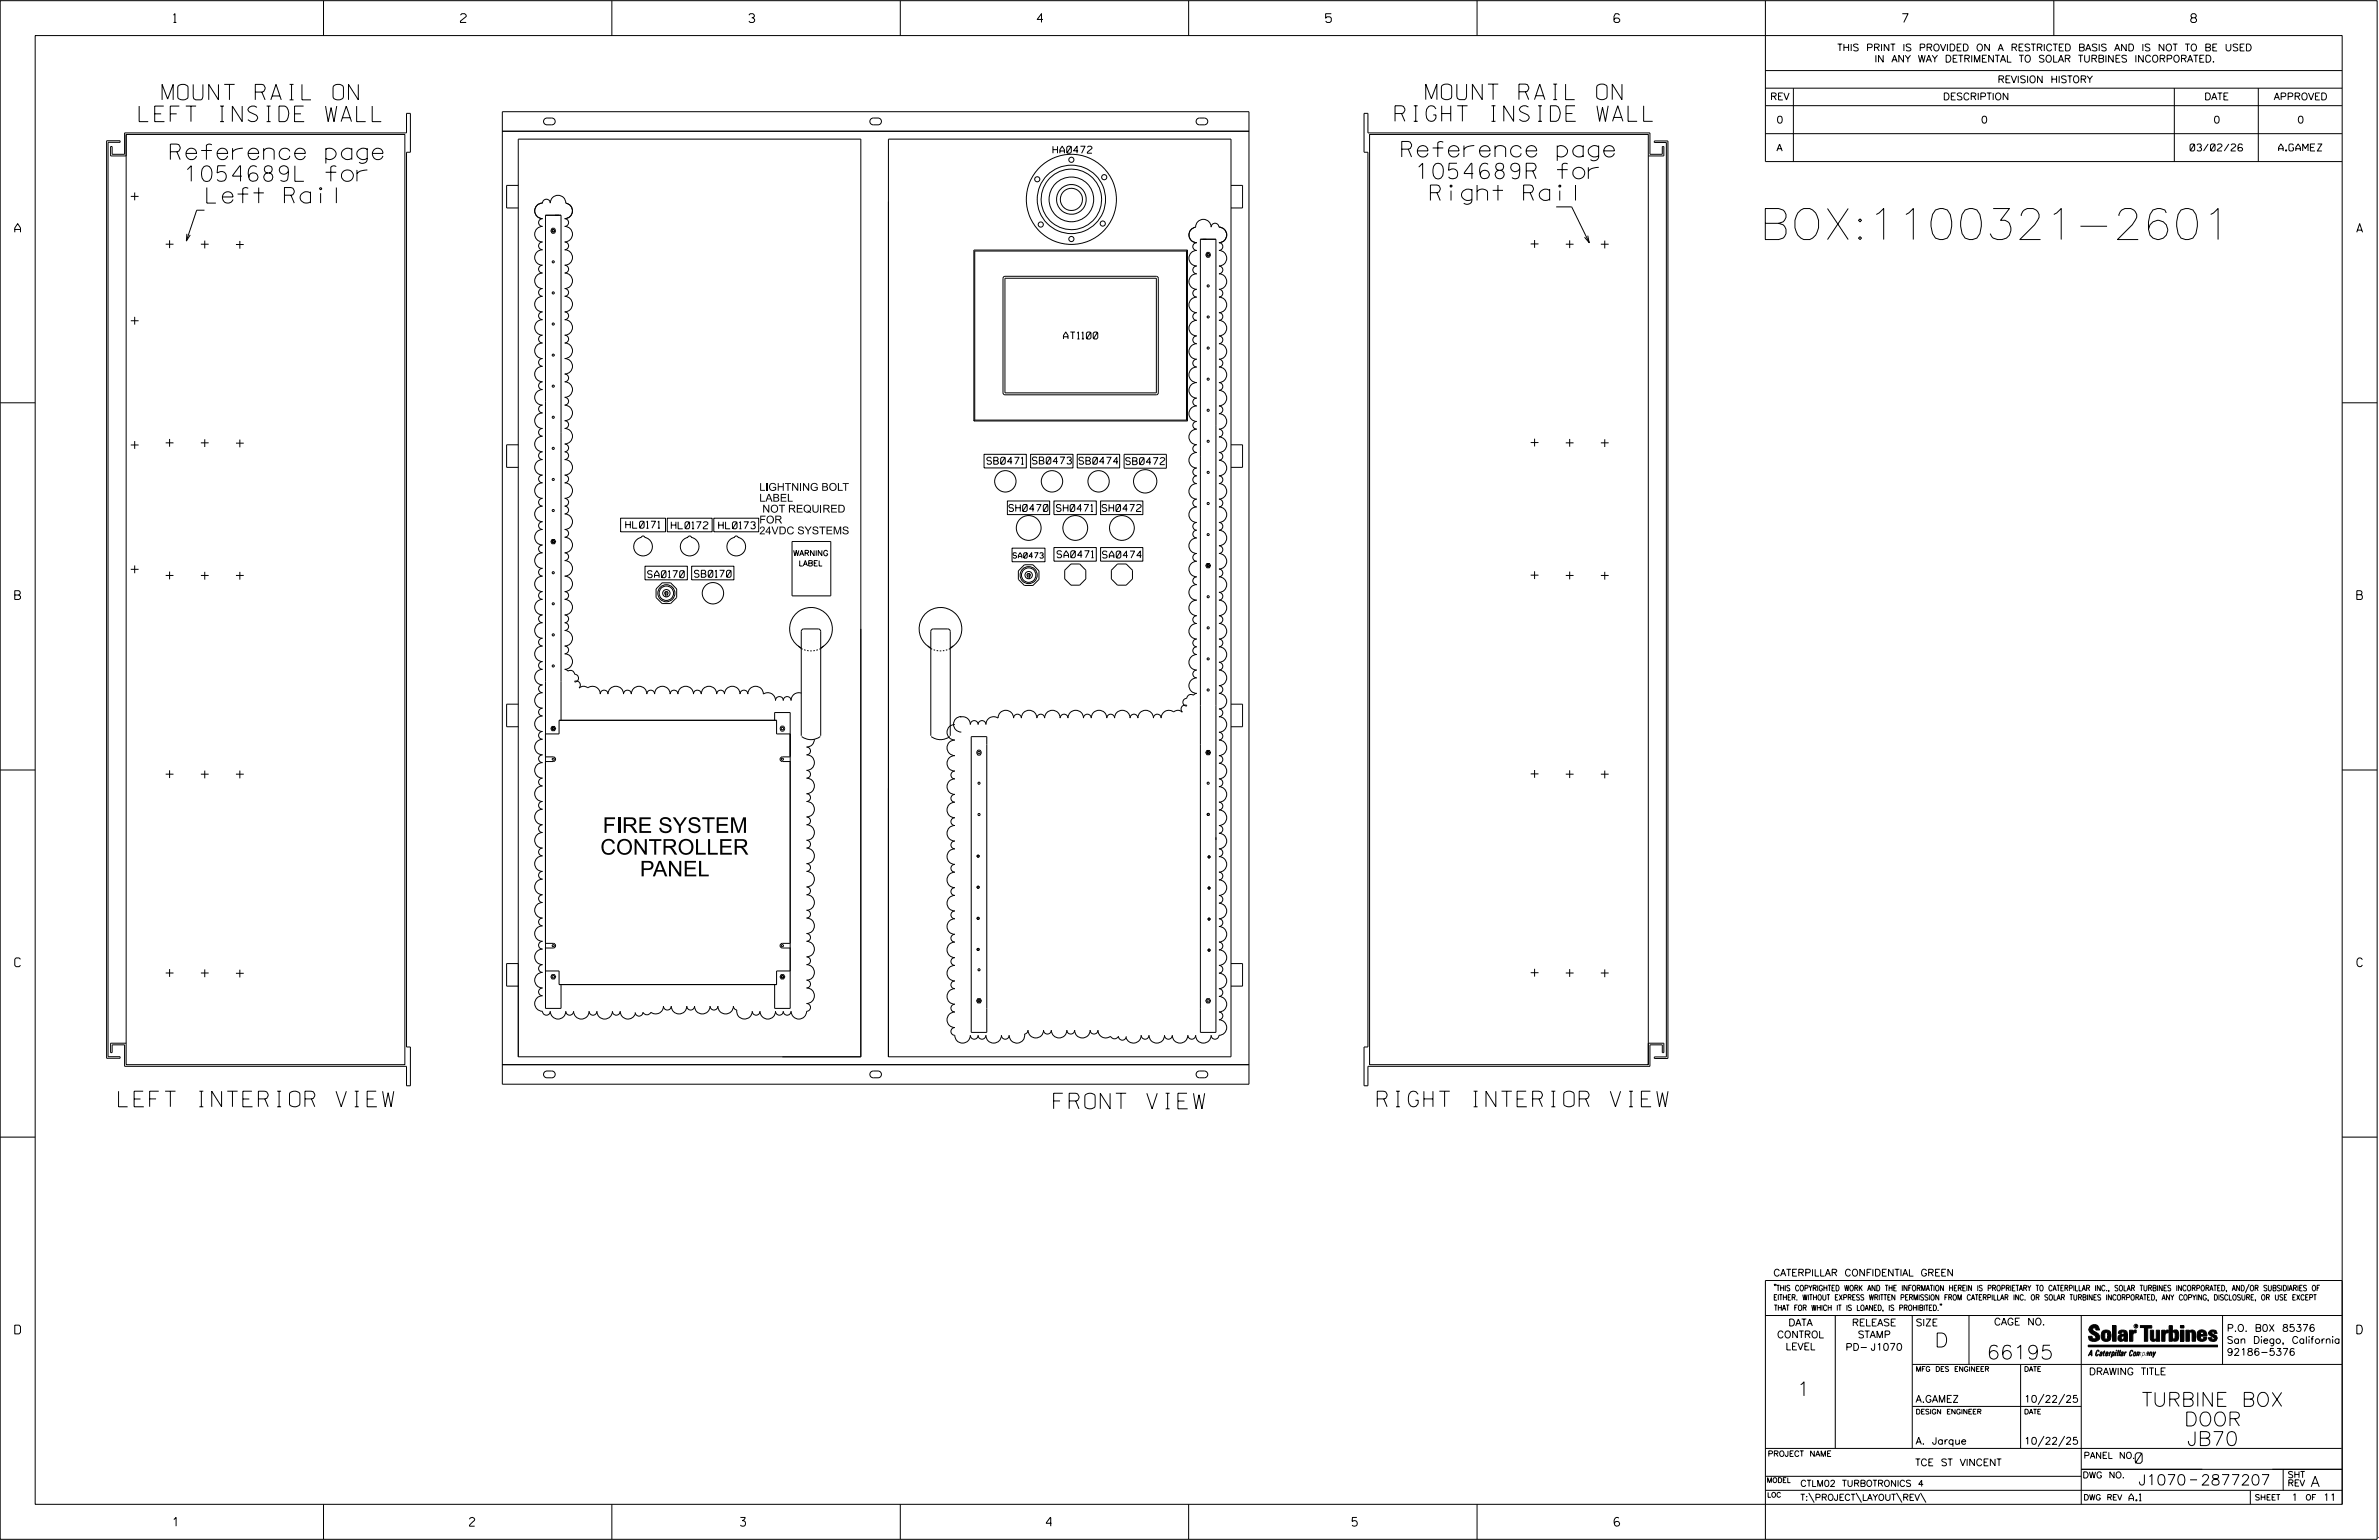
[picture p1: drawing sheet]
<svg xmlns="http://www.w3.org/2000/svg" width="864mm" height="559mm" viewBox="0 0 864 559" stroke-linecap="round" stroke-linejoin="round" font-family="sans-serif">
<defs><g id="words">
<text font-size="11.3" x="638.7" y="86.9">BOX:1100321-2601</text>
<g font-size="5.6">
<text x="58.8" y="36.2">MOUNT RAIL ON</text>
<text x="517.6" y="36.1">MOUNT RAIL ON</text>
<text x="50.5" y="44.1">LEFT INSIDE WALL</text>
<text x="506.4" y="44">RIGHT INSIDE WALL</text>
<text x="61.8" y="57.9">Reference page</text>
<text x="508.9" y="57">Reference page</text>
<text x="67.5" y="65.8">1054689L for</text>
<text x="514.6" y="64.9">1054689R for</text>
<text x="75.1" y="73.7">Left Rail</text>
<text x="519.3" y="72.8">Right Rail</text>
<text x="218.8" y="302.2">FIRE SYSTEM</text>
<text x="217.9" y="310.1">CONTROLLER</text>
<text x="232.3" y="318">PANEL</text>
<text x="43" y="401.6">LEFT INTERIOR VIEW</text>
<text x="500" y="401.6">RIGHT INTERIOR VIEW</text>
<text x="382.5" y="402.3">FRONT VIEW</text>
</g>
<g font-size="5.1">
<text x="702.3" y="488.8">D</text>
<text x="721.2" y="493.2">66195</text>
<text x="652.2" y="506.5">1</text>
<text x="777.5" y="510.3">TURBINE BOX</text>
<text x="792.8" y="517.4">DOOR</text>
<text x="793.9" y="524.5">JB70</text>
</g>
<g font-size="3.8">
<text x="775.1" y="531">0</text>
<text x="776.3" y="538.9">J1070</text>
<text x="798.8" y="538.9">2877207</text>
<text x="838.8" y="539.5">A</text>
</g>
<g font-size="3.2">
<text x="63" y="8.2">1</text>
<text x="167.2" y="8.2">2</text>
<text x="271.8" y="8.2">3</text>
<text x="376.5" y="8.2">4</text>
<text x="481.2" y="8.2">5</text>
<text x="690.6" y="8.2">7</text>
<text x="795.3" y="8.2">8</text>
<text x="5.4" y="84.3">A</text>
<text x="855.5" y="84.3">A</text>
<text x="5.4" y="217.5">B</text>
<text x="855.6" y="217.5">B</text>
<text x="5.4" y="350.8">C</text>
<text x="855.6" y="350.8">C</text>
<text x="5.4" y="484">D</text>
<text x="855.6" y="484">D</text>
<text x="62.8" y="553.8">1</text>
<text x="170.4" y="553.8">2</text>
<text x="268.8" y="553.8">3</text>
<text x="379.8" y="553.8">4</text>
<text x="490.8" y="553.8">5</text>
<text x="585.9" y="553.8">6</text>
</g>
<g font-size="2.8">
<text x="275.6" y="178.1">LIGHTNING BOLT</text>
<text x="275.6" y="182">LABEL</text>
<text x="276.7" y="186">NOT REQUIRED</text>
<text x="275.6" y="189.9">FOR</text>
<text x="275.6" y="193.9">24VDC SYSTEMS</text>
</g>
<g font-size="2.5">
<text x="666.9" y="18.5">THIS PRINT IS PROVIDED ON A RESTRICTED BASIS AND IS NOT TO BE USED</text>
<text x="680.5" y="22.6">IN ANY WAY DETRIMENTAL TO SOLAR TURBINES INCORPORATED.</text>
<text x="725.1" y="30">REVISION HISTORY</text>
<text x="642.6" y="36.3">REV</text>
<text x="705.3" y="36.3">DESCRIPTION</text>
<text x="800.2" y="36.3">DATE</text>
<text x="825.4" y="36.3">APPROVED</text>
<text x="644.9" y="44.7">0</text>
<text x="719.1" y="44.7">0</text>
<text x="803.5" y="44.7">0</text>
<text x="834" y="44.7">0</text>
<text x="382.2" y="55.6">HA0472</text>
<text x="644.9" y="54.8">A</text>
<text x="795" y="54.8">03/02/26</text>
<text x="827.2" y="54.8">A.GAMEZ</text>
<text x="386.1" y="123">AT1100</text>
<text x="358.3" y="168.5">SB0471</text>
<text x="374.8" y="168.4">SB0473</text>
<text x="391.7" y="168.5">SB0474</text>
<text x="408.7" y="168.6">SB0472</text>
<text x="366.2" y="185.6">SH0470</text>
<text x="383.5" y="185.6">SH0471</text>
<text x="400.1" y="185.6">SH0472</text>
<text x="227.2" y="191.7">HL0171</text>
<text x="243.7" y="191.9">HL0172</text>
<text x="260.9" y="191.9">HL0173</text>
<text x="383.7" y="202.4">SA0471</text>
<text x="400.2" y="202.5">SA0474</text>
<text x="235.1" y="209.6">SA0170</text>
<text x="252.1" y="209.5">SB0170</text>
<text x="643.8" y="463">CATERPILLAR CONFIDENTIAL GREEN</text>
<text x="645.1" y="485.5">CONTROL</text>
<text x="649.2" y="481.1">DATA</text>
<text x="672.3" y="481.1">RELEASE</text>
<text x="674.4" y="485.5">STAMP</text>
<text x="695.4" y="481.1">SIZE</text>
<text x="723.8" y="480.8">CAGE NO.</text>
<text x="808.4" y="483.1">P.O. B0X 85376</text>
<text x="648.2" y="489.8">LEVEL</text>
<text x="669.9" y="490">PD- J1070</text>
<text x="808.4" y="487.5">San Diego, California</text>
<text x="808.4" y="491.8">92186-5376</text>
<text x="758.3" y="498.9">DRAWING TITLE</text>
<text x="695.4" y="508.9">A.GAMEZ</text>
<text x="734.8" y="508.9">10/22/25</text>
<text x="695.4" y="524.1">A. Jarque</text>
<text x="734.8" y="524.1">10/22/25</text>
<text x="695.2" y="531.9">TCE ST VINCENT</text>
<text x="772.8" y="544.6">A.1</text>
<text x="831.8" y="544.6">1</text>
<text x="843.3" y="544.6">11</text>
</g>
<g font-size="2.3">
<text x="756.4" y="529.2">PANEL NO.</text>
<text x="653.5" y="539.4">CTLM02 TURBOTRONICS 4</text>
<text x="756" y="536.3">DWG NO.</text>
<text x="830.4" y="539.3">REV</text>
<text x="830.4" y="536.2">SHT</text>
<text x="653.5" y="544.5">T:\PROJECT\LAYOUT\REV\</text>
</g>
<g font-size="2">
<text x="287.9" y="201.7">WARNING</text>
<text x="367.7" y="202.5">SA0473</text>
<text x="289.9" y="205.4">LABEL</text>
<text x="643.8" y="468.4">&quot;THIS COPYRIGHTED WORK AND THE INFORMATION HEREIN IS PROPRIETARY TO CATERPILLAR INC., SOLAR TURBINES INCORPORATED, AND/OR SUBSIDIARIES OF</text>
<text x="643.8" y="471.8">EITHER. WITHOUT EXPRESS WRITTEN PERMISSION FROM CATERPILLAR INC. OR SOLAR TURBINES INCORPORATED, ANY COPYING, DISCLOSURE, OR USE EXCEPT</text>
<text x="644" y="475.6">THAT FOR WHICH IT IS LOANED, IS PROHIBITED.&quot;</text>
<text x="641.7" y="528.5">PROJECT NAME</text>
<text x="756.3" y="544.3">DWG REV</text>
<text x="818.5" y="544.3">SHEET</text>
<text x="836.9" y="544.3">OF</text>
</g>
<g font-size="1.8">
<text x="695.4" y="497.6">MFG DES ENGINEER</text>
<text x="734.8" y="497.6">DATE</text>
<text x="695.4" y="513.1">DESIGN ENGINEER</text>
<text x="734.8" y="513.1">DATE</text>
<text x="641.3" y="538">MODEL</text>
<text x="641.5" y="543.3">LOC</text>
</g>
<text font-size=".9" x="775.1" y="481.7">R</text>
</g></defs>
<g fill="none" stroke="#000" stroke-width=".36">
<path d="M.1 .2h862.8v558.4h-862.8zM12.8 12.9h837.4v533h-837.4zM117.4 .2v12.7M222.1 .2v12.7M326.8 .2v12.7M431.5 .2v12.7M536.2 .2v12.7M587.9 5.5l-.5-.5h-1l-.5 1v1.7l.5 .4h1l.6-.4v-.6l-.6-.5h-1l-.5 .5M640.9 .2v58.4h209.3M745.6 .2v12.7M640.9 25.6h209.3M640.9 32h209.3"/>
<path d="M640.9 38.3h209.3M651 32v26.6M789.3 32v26.6M819.8 32v26.6M38.7 51.1h4.9v.5h-4.4v331.8h4.4v.6h-4.9zM45.8 48.8h101.2v337.5h-101.2zM45.8 48.8v7.8h-5.7v-3.4h.6v2.8h4.5v-7.8h102.4v-7.1h1.4v14.1h-1.4v324.7h1.4v14.1h-1.4v-7.1h-102.4v-7.8h-4.5v2.9h-.6v-3.5h5.7M182.4 47.6h271v338.7h-271zM182.4 40.5h271v7.1h-271zM188.1 50.5h124.4v333h-124.4zM197.6 43.3l.6-.4 2.1-.1a1.23 1.23 0 0 1 1.2 1.3 1.23 1.23 0 0 1-1.2 1.2l-2.5-.2-.5-1zM316.3 43.1l2.4-.3a1.23 1.23 0 0 1 1.3 1.3 1.23 1.23 0 0 1-1.3 1.2h-1.7a1.23 1.23 0 0 1-1.2-.8 1.23 1.23 0 0 1 .5-1.4z"/>
<path d="M322.5 50.5h124.4v333h-124.4zM434.7 43.1l2.5-.3a1.24 1.24 0 0 1 1.2 1.3 1.24 1.24 0 0 1-1.2 1.2h-1.8a1.23 1.23 0 0 1-1.1-.8 1.23 1.23 0 0 1 .4-1.4zM497.2 48.8h101.1v337.5h-101.1zM598.3 56.6h5.7v-3.4h-.6v2.8h-4.5v-7.8h-102.3v-7.1h-1.4v14.1h1.4v324.7h-1.4v14.1h1.4v-7.1h102.3v-7.8h4.5v2.9h.6v-3.5h-5.7v7.8M600.5 51.2h5v332.9h-5v-.6h4.4v-331.8h-4.4zM640.9 48.5h209.3M47.5 71.3h2.8M48.9 69.8v2.9M74.2 76.3h-2.8l-3.7 11.1M188.1 67.3h-4.2v8.2h4.2M205 79.3a1.41 1.41 0 0 1 1.4 1.5 1.41 1.41 0 0 1-1.4 1.4 2.82 2.82 0 0 1 2.8 2.8 2.82 2.82 0 0 1-2.8 2.8 1.41 1.41 0 0 1 1.4 1.4 1.41 1.41 0 0 1-1.4 1.4 2.8 2.8 0 0 1 2.8 2.8 2.8 2.8 0 0 1-2.8 2.8 1.41 1.41 0 0 1 1.4 1.4 1.41 1.41 0 0 1-1.4 1.5 2.82 2.82 0 0 1 2.8 2.8 2.82 2.82 0 0 1-2.8 2.8 1.41 1.41 0 0 1 1.4 1.4 1.41 1.41 0 0 1-1.4 1.4 2.82 2.82 0 0 1 2.8 2.8 2.82 2.82 0 0 1-2.8 2.9 1.41 1.41 0 0 1 1.4 1.4 1.41 1.41 0 0 1-1.4 1.4 2.82 2.82 0 0 1 2.8 2.8 2.82 2.82 0 0 1-2.8 2.8 1.41 1.41 0 0 1 1.4 1.4 1.41 1.41 0 0 1-1.4 1.5 2.82 2.82 0 0 1 2.8 2.8 2.82 2.82 0 0 1-2.8 2.8 2.8 2.8 0 0 1 2.8 2.8 2.8 2.8 0 0 1-2.8 2.8 1.41 1.41 0 0 1 1.4 1.4 1.41 1.41 0 0 1-1.4 1.4 2.82 2.82 0 0 1 2.8 2.9 2.82 2.82 0 0 1-2.8 2.8 1.41 1.41 0 0 1 1.4 1.4 1.41 1.41 0 0 1-1.4 1.4 2.82 2.82 0 0 1 2.8 2.8 2.82 2.82 0 0 1-2.8 2.8 1.41 1.41 0 0 1 1.4 1.5 1.41 1.41 0 0 1-1.4 1.4 2.82 2.82 0 0 1 2.8 2.8 2.82 2.82 0 0 1-2.8 2.8 1.41 1.41 0 0 1 1.4 1.4 1.41 1.41 0 0 1-1.4 1.4 1.41 1.41 0 0 1 1.4 1.4 1.41 1.41 0 0 1-1.4 1.5 2.82 2.82 0 0 1 2.8 2.8 2.82 2.82 0 0 1-2.8 2.8 1.39 1.39 0 0 1 1.4 1.4 1.39 1.39 0 0 1-1.4 1.4 2.82 2.82 0 0 1 2.8 2.8 2.82 2.82 0 0 1-2.8 2.8 1.41 1.41 0 0 1 1.4 1.4 1.41 1.41 0 0 1-1.4 1.5 1.41 1.41 0 0 1 1.4 1.4 1.41 1.41 0 0 1-1.4 1.4 2.82 2.82 0 0 1 2.8 2.8 2.82 2.82 0 0 1-2.8 2.8 1.41 1.41 0 0 1 1.4 1.4 1.41 1.41 0 0 1-1.4 1.4 2.82 2.82 0 0 1 2.8 2.9 2.82 2.82 0 0 1-2.8 2.8 1.41 1.41 0 0 1 1.4 1.4 1.41 1.41 0 0 1-1.4 1.4 2.82 2.82 0 0 1 2.8 2.8 2.82 2.82 0 0 1-2.8 2.9 2.8 2.8 0 0 1 2.8 2.8 2.8 2.8 0 0 1-2.8 2.8 1.41 1.41 0 0 1 1.4 1.4 1.41 1.41 0 0 1-1.4 1.4 2.82 2.82 0 0 1 2.8 2.8 2.82 2.82 0 0 1-2.8 2.8 1.41 1.41 0 0 1 1.4 1.4 1.41 1.41 0 0 1-1.4 1.5 1.41 1.41 0 0 1 1.4 1.4 1.41 1.41 0 0 1-1.4 1.4 2.82 2.82 0 0 1 2.8 2.8 2.82 2.82 0 0 1-2.8 2.8 1.41 1.41 0 0 1 1.4 1.4 1.41 1.41 0 0 1-1.4 1.4 2.82 2.82 0 0 1 2.8 2.9 2.82 2.82 0 0 1-2.8 2.8l.7 .2a.72 .72 0 0 0 1.2 .2l.8 .1 .6 .5a.92 .92 0 0 0 1.1 1 1.41 1.41 0 0 1 .5 1.6 1.41 1.41 0 0 1-1.3 1M205 79.3a2.82 2.82 0 0 0 2.8-2.6 2.82 2.82 0 0 0-2.4-3 2.82 2.82 0 0 0-2.8-2.8 2.82 2.82 0 0 0-2.9 2.8 1.41 1.41 0 0 0-1.4-1.4 1.41 1.41 0 0 0-1.4 1.4 2.82 2.82 0 0 0-2.8 2.8 2.82 2.82 0 0 0 2.8 2.8 1.41 1.41 0 0 0-1.4 1.5 1.41 1.41 0 0 0 1.4 1.4 2.82 2.82 0 0 0-2.8 2.8 2.82 2.82 0 0 0 2.8 2.8 1.41 1.41 0 0 0-1.4 1.4 1.41 1.41 0 0 0 1.4 1.4 2.8 2.8 0 0 0-2.8 2.8 2.8 2.8 0 0 0 2.8 2.8 1.41 1.41 0 0 0-1.4 1.4 1.41 1.41 0 0 0 1.4 1.5 2.82 2.82 0 0 0-2.8 2.8 2.82 2.82 0 0 0 2.8 2.8 1.41 1.41 0 0 0-1.4 1.4 1.41 1.41 0 0 0 1.4 1.4 2.82 2.82 0 0 0-2.8 2.8 2.82 2.82 0 0 0 2.8 2.9 1.41 1.41 0 0 0-1.4 1.4 1.41 1.41 0 0 0 1.4 1.4 2.82 2.82 0 0 0-2.8 2.8 2.82 2.82 0 0 0 2.8 2.8 1.41 1.41 0 0 0-1.4 1.4 1.41 1.41 0 0 0 1.4 1.5 2.82 2.82 0 0 0-2.8 2.8 2.82 2.82 0 0 0 2.8 2.8 1.41 1.41 0 0 0-1.4 1.4 1.41 1.41 0 0 0 1.4 1.4 2.8 2.8 0 0 0-2.8 2.8 2.8 2.8 0 0 0 2.8 2.8 1.41 1.41 0 0 0-1.4 1.4 1.41 1.41 0 0 0 1.4 1.5 2.82 2.82 0 0 0-2.8 2.8 2.82 2.82 0 0 0 2.8 2.8 1.41 1.41 0 0 0-1.4 1.4 1.41 1.41 0 0 0 1.4 1.4 2.82 2.82 0 0 0-2.8 2.8 2.82 2.82 0 0 0 2.8 2.9 1.41 1.41 0 0 0-1.4 1.4 1.41 1.41 0 0 0 1.4 1.4 2.82 2.82 0 0 0-2.8 2.8 2.82 2.82 0 0 0 2.8 2.8 1.41 1.41 0 0 0-1.4 1.4 1.41 1.41 0 0 0 1.4 1.5 2.82 2.82 0 0 0-2.8 2.8 2.82 2.82 0 0 0 2.8 2.8 1.39 1.39 0 0 0-1.4 1.4 1.39 1.39 0 0 0 1.4 1.4 2.82 2.82 0 0 0-2.8 2.8 2.82 2.82 0 0 0 2.8 2.8 1.41 1.41 0 0 0-1.4 1.4 1.41 1.41 0 0 0 1.4 1.5 2.82 2.82 0 0 0-2.8 2.8 2.82 2.82 0 0 0 2.8 2.8 1.41 1.41 0 0 0-1.4 1.4 1.41 1.41 0 0 0 1.4 1.4 2.82 2.82 0 0 0-2.8 2.8 2.82 2.82 0 0 0 2.8 2.9 1.41 1.41 0 0 0-1.4 1.4 1.41 1.41 0 0 0 1.4 1.4 2.82 2.82 0 0 0-2.8 2.8 2.82 2.82 0 0 0 2.8 2.8 1.41 1.41 0 0 0-1.4 1.4 1.41 1.41 0 0 0 1.4 1.5 2.8 2.8 0 0 0-2.8 2.8 2.8 2.8 0 0 0 2.8 2.8 1.41 1.41 0 0 0-1.4 1.4 1.41 1.41 0 0 0 1.4 1.4 2.82 2.82 0 0 0-2.8 2.8 2.82 2.82 0 0 0 2.8 2.8 1.41 1.41 0 0 0-1.4 1.4 1.41 1.41 0 0 0 1.4 1.5 2.82 2.82 0 0 0-2.8 2.8 2.82 2.82 0 0 0 2.8 2.8 1.41 1.41 0 0 0-1.4 1.4 1.41 1.41 0 0 0 1.4 1.4 2.82 2.82 0 0 0-2.8 2.8 2.82 2.82 0 0 0 2.8 2.9 1.41 1.41 0 0 0-1.4 1.4 1.41 1.41 0 0 0 1.4 1.4 2.82 2.82 0 0 0-2.8 2.8 2.82 2.82 0 0 0 2.8 2.8 1.41 1.41 0 0 0-1.4 1.4 1.41 1.41 0 0 0 1.4 1.5 2.8 2.8 0 0 0-2.8 2.8 2.8 2.8 0 0 0 2.8 2.8 1.41 1.41 0 0 0-1.4 1.4 1.41 1.41 0 0 0 1.4 1.4 2.82 2.82 0 0 0-2.8 2.8 2.82 2.82 0 0 0 2.8 2.8 1.41 1.41 0 0 0-1.4 1.4 1.41 1.41 0 0 0 1.4 1.5 2.82 2.82 0 0 0-2.8 2.8 2.82 2.82 0 0 0 2.8 2.8 1.41 1.41 0 0 0-1.4 1.4 1.41 1.41 0 0 0 1.4 1.4 2.82 2.82 0 0 0-2.8 2.8 2.82 2.82 0 0 0 2.8 2.9 1.41 1.41 0 0 0-1.4 1.4 1.41 1.41 0 0 0 1.4 1.4 2.82 2.82 0 0 0-2.8 2.8 2.82 2.82 0 0 0 2.8 2.8 1.41 1.41 0 0 0-1.4 1.4 1.41 1.41 0 0 0 1.4 1.5 2.8 2.8 0 0 0-2.8 2.8 2.8 2.8 0 0 0 2.8 2.8 1.41 1.41 0 0 0-1.4 1.4 1.41 1.41 0 0 0 1.4 1.4 2.82 2.82 0 0 0-2.8 2.8 2.82 2.82 0 0 0 2.8 2.8 1.41 1.41 0 0 0-1.4 1.4 1.41 1.41 0 0 0 1.4 1.5 2.82 2.82 0 0 0-2.8 2.8 2.82 2.82 0 0 0 2.8 2.8 1.41 1.41 0 0 0-1.4 1.4 1.41 1.41 0 0 0 1.4 1.4 2.82 2.82 0 0 0-2.8 2.8 2.82 2.82 0 0 0 2.8 2.9 1.41 1.41 0 0 0-1.4 1.4 1.41 1.41 0 0 0 1.4 1.4 2.82 2.82 0 0 0-2.8 2.8 2.82 2.82 0 0 0 2.8 2.8 1.41 1.41 0 0 0-1.4 1.4 1.41 1.41 0 0 0 1.4 1.5 2.8 2.8 0 0 0-2.8 2.8 2.8 2.8 0 0 0 2.8 2.8 1.41 1.41 0 0 0-1.4 1.4 1.41 1.41 0 0 0 1.4 1.4 2.82 2.82 0 0 0-2.8 2.8 2.82 2.82 0 0 0 2.8 2.8 1.41 1.41 0 0 0-1.4 1.4 1.41 1.41 0 0 0 1.4 1.4 2.82 2.82 0 0 0-2.8 2.9 2.82 2.82 0 0 0 2.8 2.8 1.41 1.41 0 0 0-1.4 1.4 1.41 1.41 0 0 0 1.4 1.4 2.82 2.82 0 0 0-2.8 2.8 2.82 2.82 0 0 0 2.8 2.9 1.41 1.41 0 0 0 1.4 1.4 1.41 1.41 0 0 0 1.4-1.4 2.82 2.82 0 0 0 2.9 2.8 2.82 2.82 0 0 0 2.8-2.8 1.41 1.41 0 0 0 1.4 1.4 1.41 1.41 0 0 0 1.4-1.4 2.82 2.82 0 0 0 2.8 2.8 2.82 2.82 0 0 0 2.9-2.8 1.41 1.41 0 0 0 1.4 1.4 1.41 1.41 0 0 0 1.4-1.4 2.82 2.82 0 0 0 2.8 2.8 2.82 2.82 0 0 0 2.8-2.8 1.41 1.41 0 0 0 1.4 1.4 1.41 1.41 0 0 0 1.4-1.4 2.81 2.81 0 0 0 2.4 2.7 2.81 2.81 0 0 0 3.1-1.9"/>
<path d="M205.4 73.7a2.82 2.82 0 0 1 2.4 3 2.82 2.82 0 0 1-2.8 2.6M446.9 67.3h4.2v8.2h-4.2M570.5 75.1l6.4 13M60.1 88.6h2.9M61.6 87.2v2.8M67.8 84.8l-.1 2.6 1.4-2.2M72.9 88.6h2.8M74.3 87.3v2.8M85.7 88.7h2.8M87.1 87.4v2.8M200.4 82.8h.9l.4 .9-.4 .9h-.9l-.4-.9zM430.7 91.1v61.3"/>
<path d="M430.7 91.1h-76.9v61.3M431.1 90.7l-.4 .4M431.1 90.7v62.1M431.1 90.7h-77.6v62.1M435.8 86.8h5.6v287.8h-5.6zM438.1 91.6h.9l.5 .9-.5 .8h-.9l-.4-.8zM555.7 88.5h2.8M557.1 87.1v2.8M568.4 88.6h2.8M569.8 87.2v2.8M576.4 85.5l.5 2.6-1.7-2M581.1 88.6h2.9"/>
<path d="M582.5 87.3v2.8M47.5 116.4h2.8M48.9 115v2.8M364.3 100.5l.5-.2h55l.5 .2 .2 .5v41.6l-.2 .5-.5 .2h-55l-.5-.2-.2-.5v-41.6zM364.8 101h55v41.6h-55zM.1 146.2h12.7M61.6 159.3v2.8M74.3 159.4v2.8M87.1 159.5v2.8M353.5 152.8h77.6M353.8 152.4l-.3 .4M353.8 152.4h76.9"/>
<path d="M430.7 152.4l.4 .4M557.1 159.2v2.8M569.8 159.3v2.8M582.5 159.4v2.8M850.2 146.2h12.7M47.5 161.5h2.8M48.9 160.1v2.8M60.1 160.7h2.9M72.9 160.7h2.8M85.7 160.8h2.8M188.1 161.4h-4.2v8.2h4.2M357.2 164.9h15.4v4.9h-15.4z"/>
<path d="M374.1 164.9h15.4v4.9h-15.4zM391.1 164.9h15.3v4.9h-15.3zM408.1 164.9h15.3v5h-15.3zM446.9 161.4h4.2v8.2h-4.2M555.7 160.6h2.8M568.4 160.7h2.8M581.1 160.7h2.9M200.4 195.8h.9l.4 .7-.4 .8h-.9l-.4-.8zM225.3 188h16.3v5h-16.3zM230.9 196.1l2.2-1.5h.6l.4 .4a3.4 3.4 0 0 1 2.5 4.6 3.4 3.4 0 0 1-4.9 1.6 3.4 3.4 0 0 1-.8-5.1zM242.2 188h16.3v5h-16.3zM247.8 196.1l2.1-1.5a3.8 3.8 0 0 1 3.5 5.1 3.4 3.4 0 0 1-4.9 1.5 3.4 3.4 0 0 1-.7-5.1z"/>
<path d="M259.1 188h16.3v5h-16.3zM264.7 196.1l2.3-1.5 .9 .2a3.7 3.7 0 0 1 2.2 5.4 3.4 3.4 0 0 1-4.9 .8 3.4 3.4 0 0 1-.5-4.9zM287.5 196.5h14.1v19.7h-14.1zM365.7 181.8h15.3v4.9h-15.3zM367.4 198.9h11.9v4.9h-11.9zM382.6 198.7h15.4v4.9h-15.4zM382.6 181.8h15.4v4.9h-15.4zM399.5 198.7h15.4v4.9h-15.4zM399.5 181.8h15.4v4.9h-15.4zM47.5 206.6h2.8M48.9 205.2v2.8M60.1 208.8h2.9"/>
<path d="M61.6 207.4v2.8M72.9 208.8h2.8M74.3 207.5v2.8M85.7 208.8h2.8M87.1 207.5v2.8M234.1 205.5h15.4v4.9h-15.4zM241.7 214.7v1.9M241.7 215.8a.62 .62 0 0 1-.3-.9 .62 .62 0 0 1 1 0 .62 .62 0 0 1-.3 .9M242.1 214.7v1.9M251.1 205.5h15.3v4.9h-15.3zM373.2 209.3a.62 .62 0 0 1-.3-1 .62 .62 0 0 1 1 0 .62 .62 0 0 1-.2 1M373.2 208.1v1.9"/>
<path d="M373.7 208.1v1.9M438.1 204.5h.9l.5 .7-.5 .8h-.9l-.4-.8zM555.7 208.7h2.8M557.1 207.3v2.8M568.4 208.8h2.8M569.8 207.4v2.8M581.1 208.8h2.9M582.5 207.5v2.8M289.8 234.4l1.6 1.2M290.9 235.1a7.8 7.8 0 0 1-2.5-11.8 7.8 7.8 0 0 1 12 0 7.8 7.8 0 0 1-2.5 11.8M291.9 235.8l.6 .1M293 236l.5 .1"/>
<path d="M294.1 236.2h.6M295.8 236l-.6 .1M296.9 235.8l-.6 .1M299 234.4l-1.6 1.2M336.8 234.4l1.6 1.2M337.9 235.1a7.8 7.8 0 0 1-2.5-11.8 7.8 7.8 0 0 1 12 0 7.8 7.8 0 0 1-2.5 11.8M338.9 235.8l.5 .1M340 236l.6 .1M341.1 236.2h.6M342.8 236l-.5 .1M343.9 235.8l-.5 .1M346 234.4l-1.6 1.2"/>
<path d="M188.1 255.5h-4.2v8.2h4.2M208.5 247.3a1.49 1.49 0 0 1 1.9 .4 1.49 1.49 0 0 1-.2 2 2.35 2.35 0 0 1 3.2-.1 2.84 2.84 0 0 1 2.9-.3 2.84 2.84 0 0 1 1.6 2.5 1.39 1.39 0 0 1 1.4-1.4 1.39 1.39 0 0 1 1.4 1.4 2.82 2.82 0 0 1 2.8-2.8 2.82 2.82 0 0 1 2.8 2.8 1.41 1.41 0 0 1 1.5-1.4 1.41 1.41 0 0 1 1.4 1.4 2.82 2.82 0 0 1 2.8-2.8 2.82 2.82 0 0 1 2.8 2.8 1.41 1.41 0 0 1 1.4-1.4 1.41 1.41 0 0 1 1.4 1.4 2.82 2.82 0 0 1 2.9-2.8 2.82 2.82 0 0 1 2.8 2.8 1.41 1.41 0 0 1 1.4-1.4 1.41 1.41 0 0 1 1.4 1.4 2.82 2.82 0 0 1 2.8-2.8 2.82 2.82 0 0 1 2.8 2.8 1.41 1.41 0 0 1 1.5-1.4 1.41 1.41 0 0 1 1.4 1.4 2.8 2.8 0 0 1 2.8-2.8 2.8 2.8 0 0 1 2.8 2.8 1.41 1.41 0 0 1 1.4-1.4 1.41 1.41 0 0 1 1.4 1.4 2.82 2.82 0 0 1 2.8-2.8 2.82 2.82 0 0 1 2.8 2.8 1.41 1.41 0 0 1 1.5-1.4 1.41 1.41 0 0 1 1.4 1.4 2.82 2.82 0 0 1 2.8-2.8 2.82 2.82 0 0 1 2.8 2.8 2.8 2.8 0 0 1 4.4 2.4 1.41 1.41 0 0 1 1.4-1.4 1.41 1.41 0 0 1 1.4 1.4 1.41 1.41 0 0 1 1.4-1.4 1.41 1.41 0 0 1 1.5 1.4 2.81 2.81 0 0 1 3.7-2.7M349 260a2.82 2.82 0 0 0-2.9 2.8 2.82 2.82 0 0 0 2.9 2.8M430.8 256.2a1.41 1.41 0 0 1-1.4-1.4 1.41 1.41 0 0 1 1.4-1.4 1.54 1.54 0 0 1 2.4-1.1l1.2-.7a2.82 2.82 0 0 1-2.8-2.8 2.82 2.82 0 0 1 2.8-2.8 1.41 1.41 0 0 1-1.4-1.5 1.41 1.41 0 0 1 1.4-1.4 2.82 2.82 0 0 1-2.8-2.8 2.82 2.82 0 0 1 2.8-2.8 1.39 1.39 0 0 1-1.4-1.4 1.39 1.39 0 0 1 1.4-1.4 1.41 1.41 0 0 1-1.4-1.4 1.41 1.41 0 0 1 1.4-1.4 2.82 2.82 0 0 1-2.8-2.8 2.82 2.82 0 0 1 2.8-2.9 1.41 1.41 0 0 1-1.4-1.4 1.41 1.41 0 0 1 1.4-1.4 2.82 2.82 0 0 1-2.8-2.8 2.82 2.82 0 0 1 2.8-2.8 2.82 2.82 0 0 1-2.8-2.9 2.82 2.82 0 0 1 2.8-2.8 1.41 1.41 0 0 1-1.4-1.4 1.41 1.41 0 0 1 1.4-1.4 2.82 2.82 0 0 1-2.8-2.8 2.82 2.82 0 0 1 2.8-2.8 1.41 1.41 0 0 1-1.4-1.5 1.41 1.41 0 0 1 1.4-1.4 2.82 2.82 0 0 1-2.8-2.8 2.82 2.82 0 0 1 2.8-2.8 1.39 1.39 0 0 1-1.4-1.4 1.39 1.39 0 0 1 1.4-1.4 1.41 1.41 0 0 1-1.4-1.4 1.41 1.41 0 0 1 1.4-1.4 2.82 2.82 0 0 1-2.8-2.8 2.82 2.82 0 0 1 2.8-2.9 1.41 1.41 0 0 1-1.4-1.4 1.41 1.41 0 0 1 1.4-1.4 2.82 2.82 0 0 1-2.8-2.8 2.82 2.82 0 0 1 2.8-2.8 1.41 1.41 0 0 1-1.4-1.4 1.41 1.41 0 0 1 1.4-1.5 1.41 1.41 0 0 1-1.4-1.4 1.41 1.41 0 0 1 1.4-1.4 2.82 2.82 0 0 1-2.8-2.8 2.82 2.82 0 0 1 2.8-2.8 1.41 1.41 0 0 1-1.4-1.4 1.41 1.41 0 0 1 1.4-1.4 2.82 2.82 0 0 1-2.8-2.9 2.82 2.82 0 0 1 2.8-2.8 1.39 1.39 0 0 1-1.4-1.4 1.39 1.39 0 0 1 1.4-1.4 2.82 2.82 0 0 1-2.8-2.8 2.82 2.82 0 0 1 2.8-2.8 1.41 1.41 0 0 1-1.4-1.4 1.41 1.41 0 0 1 1.4-1.4 2.82 2.82 0 0 1-2.8-2.9 2.82 2.82 0 0 1 2.8-2.8 2.82 2.82 0 0 1-2.8-2.8 2.82 2.82 0 0 1 2.8-2.8 1.41 1.41 0 0 1-1.4-1.4 1.41 1.41 0 0 1 1.4-1.4 2.82 2.82 0 0 1-2.8-2.9 2.82 2.82 0 0 1 2.8-2.8 1.41 1.41 0 0 1-1.4-1.4 1.41 1.41 0 0 1 1.4-1.4 2.82 2.82 0 0 1-2.8-2.8 2.82 2.82 0 0 1 2.8-2.9 1.39 1.39 0 0 1-1.4-1.4 1.39 1.39 0 0 1 1.4-1.3 2.82 2.82 0 0 1-2.8-2.9 2.82 2.82 0 0 1 2.8-2.8 1.41 1.41 0 0 1-1.4-1.4 1.41 1.41 0 0 1 1.4-1.4 2.82 2.82 0 0 1-2.8-2.8 2.82 2.82 0 0 1 2.8-2.9 1.41 1.41 0 0 1-1.4-1.4 1.41 1.41 0 0 1 1.4-1.4 2.82 2.82 0 0 1-2.8-2.8 2.82 2.82 0 0 1 2.8-2.8 1.41 1.41 0 0 1-1.4-1.4 1.41 1.41 0 0 1 1.4-1.4 2.82 2.82 0 0 1-2.8-2.7 2.82 2.82 0 0 1 2.4-3 2.84 2.84 0 0 1 2.8-2.8 2.84 2.84 0 0 1 2.9 2.8 1.41 1.41 0 0 1 1.4-1.4 1.41 1.41 0 0 1 1.4 1.4 2.82 2.82 0 0 1 2.8 2.8 2.82 2.82 0 0 1-2.8 2.9 1.41 1.41 0 0 1 1.4 1.4 1.41 1.41 0 0 1-1.4 1.4 2.82 2.82 0 0 1 2.8 2.8 2.82 2.82 0 0 1-2.8 2.8 1.41 1.41 0 0 1 1.4 1.4 1.41 1.41 0 0 1-1.4 1.4 2.82 2.82 0 0 1 2.8 2.9 2.82 2.82 0 0 1-2.8 2.8 1.41 1.41 0 0 1 1.4 1.4 1.41 1.41 0 0 1-1.4 1.4 2.82 2.82 0 0 1 2.8 2.8 2.82 2.82 0 0 1-2.8 2.9 1.39 1.39 0 0 1 1.4 1.3 1.39 1.39 0 0 1-1.4 1.4 2.82 2.82 0 0 1 2.8 2.9 2.82 2.82 0 0 1-2.8 2.8 1.41 1.41 0 0 1 1.4 1.4 1.41 1.41 0 0 1-1.4 1.4 2.82 2.82 0 0 1 2.8 2.8 2.82 2.82 0 0 1-2.8 2.9 1.41 1.41 0 0 1 1.4 1.4 1.41 1.41 0 0 1-1.4 1.4 2.82 2.82 0 0 1 2.8 2.8 2.82 2.82 0 0 1-2.8 2.8 1.41 1.41 0 0 1 1.4 1.4 1.41 1.41 0 0 1-1.4 1.4 2.82 2.82 0 0 1 2.8 2.9 2.82 2.82 0 0 1-2.8 2.8 1.41 1.41 0 0 1 1.4 1.4 1.41 1.41 0 0 1-1.4 1.4 2.8 2.8 0 0 1 2.8 2.8 2.8 2.8 0 0 1-2.8 2.8 1.41 1.41 0 0 1 1.4 1.4 1.41 1.41 0 0 1-1.4 1.4 2.82 2.82 0 0 1 2.8 2.9 2.82 2.82 0 0 1-2.8 2.8 1.41 1.41 0 0 1 1.4 1.4 1.41 1.41 0 0 1-1.4 1.4 2.82 2.82 0 0 1 2.8 2.8 2.82 2.82 0 0 1-2.8 2.8 1.41 1.41 0 0 1 1.4 1.5 1.41 1.41 0 0 1-1.4 1.4 2.82 2.82 0 0 1 2.8 2.8 2.82 2.82 0 0 1-2.8 2.8 1.41 1.41 0 0 1 1.4 1.4 1.41 1.41 0 0 1-1.4 1.4 2.82 2.82 0 0 1 2.8 2.9 2.82 2.82 0 0 1-2.8 2.8 1.41 1.41 0 0 1 1.4 1.4 1.41 1.41 0 0 1-1.4 1.4 2.8 2.8 0 0 1 2.8 2.8 2.8 2.8 0 0 1-2.8 2.8 1.41 1.41 0 0 1 1.4 1.4 1.41 1.41 0 0 1-1.4 1.4 2.82 2.82 0 0 1 2.8 2.9 2.82 2.82 0 0 1-2.8 2.8 1.41 1.41 0 0 1 1.4 1.4 1.41 1.41 0 0 1-1.4 1.4 2.82 2.82 0 0 1 2.8 2.8 2.82 2.82 0 0 1-2.8 2.8 1.41 1.41 0 0 1 1.4 1.5 1.41 1.41 0 0 1-1.4 1.4 2.82 2.82 0 0 1 2.8 2.8 2.82 2.82 0 0 1-2.8 2.8 1.41 1.41 0 0 1 1.4 1.4 1.41 1.41 0 0 1-1.4 1.4 2.82 2.82 0 0 1 2.8 2.9 2.82 2.82 0 0 1-2.8 2.8 1.41 1.41 0 0 1 1.4 1.4 1.41 1.41 0 0 1-1.4 1.4 2.8 2.8 0 0 1 2.8 2.8 2.8 2.8 0 0 1-2.8 2.8 1.41 1.41 0 0 1 1.4 1.4 1.41 1.41 0 0 1-1.4 1.4 2.82 2.82 0 0 1 2.8 2.9 2.82 2.82 0 0 1-2.8 2.8 1.41 1.41 0 0 1 1.4 1.4 1.41 1.41 0 0 1-1.4 1.4 2.82 2.82 0 0 1 2.8 2.8 2.82 2.82 0 0 1-2.8 2.8 1.41 1.41 0 0 1 1.4 1.5 1.41 1.41 0 0 1-1.4 1.4 2.82 2.82 0 0 1 2.8 2.8 2.82 2.82 0 0 1-2.8 2.8 1.41 1.41 0 0 1 1.4 1.4 1.41 1.41 0 0 1-1.4 1.4 2.82 2.82 0 0 1 2.8 2.9 2.82 2.82 0 0 1-2.8 2.8 1.39 1.39 0 0 1 1.4 1.4 1.39 1.39 0 0 1-1.4 1.4 2.82 2.82 0 0 1 2.8 2.8 2.82 2.82 0 0 1-2.8 2.8 1.41 1.41 0 0 1 1.4 1.4 1.41 1.41 0 0 1-1.4 1.4 2.82 2.82 0 0 1 2.8 2.9 2.82 2.82 0 0 1-2.8 2.8 1.41 1.41 0 0 1 1.4 1.4 1.41 1.41 0 0 1-1.4 1.4 2.82 2.82 0 0 1 2.8 2.8 2.82 2.82 0 0 1-2.8 2.8 1.41 1.41 0 0 1 1.4 1.5 1.41 1.41 0 0 1-1.4 1.4 2.82 2.82 0 0 1 2.8 2.8 2.82 2.82 0 0 1-2.8 2.8 1.41 1.41 0 0 1 1.4 1.4 1.41 1.41 0 0 1-1.4 1.4 2.82 2.82 0 0 1 2.8 2.9 2.82 2.82 0 0 1-2.8 2.8 1.39 1.39 0 0 1 1.4 1.4 1.39 1.39 0 0 1-1.4 1.4 2.82 2.82 0 0 1 2.8 2.8 2.82 2.82 0 0 1-2.8 2.8 1.41 1.41 0 0 1 1.4 1.4 1.41 1.41 0 0 1-1.4 1.4 2.82 2.82 0 0 1 2.8 2.9 2.82 2.82 0 0 1-2.8 2.8 1.41 1.41 0 0 1 1.4 1.4 1.41 1.41 0 0 1-1.4 1.4 2.82 2.82 0 0 1 2.8 2.8 2.82 2.82 0 0 1-2.8 2.8 1.41 1.41 0 0 1 1.4 1.5 1.41 1.41 0 0 1-1.4 1.4 2.82 2.82 0 0 1 2.8 2.8 2.82 2.82 0 0 1-2.8 2.8 1.41 1.41 0 0 1 1.4 1.4 1.41 1.41 0 0 1-1.4 1.4 2.8 2.8 0 0 1 2.8 2.8 2.8 2.8 0 0 1-2.8 2.8 1.41 1.41 0 0 1 1.4 1.5 1.41 1.41 0 0 1-1.4 1.4 2.82 2.82 0 0 1 2.8 2.8 2.82 2.82 0 0 1-2.8 2.8 1.41 1.41 0 0 1 1.4 1.4 1.41 1.41 0 0 1-1.4 1.4 2.82 2.82 0 0 1 2.8 2.9 2.82 2.82 0 0 1-2.8 2.8 1.41 1.41 0 0 1-1.4 1.4 1.41 1.41 0 0 1-1.4-1.4 2.82 2.82 0 0 1-2.9 2.8 2.82 2.82 0 0 1-2.8-2.8 1.41 1.41 0 0 1-1.4 1.4 1.41 1.41 0 0 1-1.4-1.4 2.82 2.82 0 0 1-2.8 2.8 2.82 2.82 0 0 1-2.8-2.8 1.41 1.41 0 0 1-1.5 1.4 1.41 1.41 0 0 1-1.4-1.4 2.82 2.82 0 0 1-2.8 2.8 2.82 2.82 0 0 1-2.8-2.8 1.41 1.41 0 0 1-1.4 1.4 1.41 1.41 0 0 1-1.4-1.4 2.81 2.81 0 0 1-2.4 2.8 2.81 2.81 0 0 1-3.1-2M430.9 256a1.49 1.49 0 0 0-1.9 .5 1.49 1.49 0 0 0 .2 1.9 2.25 2.25 0 0 0-3.2-.1 2.81 2.81 0 0 0-2.9-.3 2.81 2.81 0 0 0-1.6 2.6 1.39 1.39 0 0 0-1.4-1.4 1.39 1.39 0 0 0-1.4 1.4 2.82 2.82 0 0 0-2.8-2.9 2.82 2.82 0 0 0-2.8 2.9 1.41 1.41 0 0 0-1.4-1.4 1.41 1.41 0 0 0-1.5 1.4 2.82 2.82 0 0 0-2.8-2.9 2.82 2.82 0 0 0-2.8 2.9 1.41 1.41 0 0 0-1.4-1.4 1.41 1.41 0 0 0-1.4 1.4 2.82 2.82 0 0 0-2.8-2.9 2.82 2.82 0 0 0-2.9 2.9 1.41 1.41 0 0 0-1.4-1.4 1.41 1.41 0 0 0-1.4 1.4 2.82 2.82 0 0 0-2.8-2.9 2.82 2.82 0 0 0-2.8 2.9 1.41 1.41 0 0 0-1.4-1.4 1.41 1.41 0 0 0-1.5 1.4 2.82 2.82 0 0 0-2.8-2.9 2.82 2.82 0 0 0-2.8 2.9 1.39 1.39 0 0 0-1.4-1.4 1.39 1.39 0 0 0-1.4 1.4 2.82 2.82 0 0 0-2.8-2.9 2.82 2.82 0 0 0-2.8 2.9 1.41 1.41 0 0 0-1.4-1.4 1.41 1.41 0 0 0-1.5 1.4 2.82 2.82 0 0 0-2.8-2.9 2.82 2.82 0 0 0-2.8 2.9 2.8 2.8 0 0 0-4.4 2.3 1.41 1.41 0 0 0-1.4-1.4 1.41 1.41 0 0 0-1.4 1.4 1.41 1.41 0 0 0-1.4-1.4 1.41 1.41 0 0 0-1.5 1.4 2.81 2.81 0 0 0-3.7-2.7M446.9 255.5h4.2v8.2h-4.2M.1 279.4h12.7M61.6 279.5v2.8M74.3 279.6v2.8M87.1 279.6v2.8M198 274.6h2.8a.85 .85 0 0 1 .9 .9 .85 .85 0 0 1-.9 .8h-2.8M198 266.3h5v-4.9h78.9v4.9h4.9"/>
<path d="M200.4 263.6h.9l.4 .8-.4 .7h-.9l-.4-.7zM203.7 261.4v-183.3h-5.7v287.8h5.7v-8.6M281.2 261.4v-2.8h5.6v107.3h-5.6v-8.6M283.6 263.5h.9l.4 .9-.4 .9h-.9l-.5-.9zM286.8 274.6h-2.8a.85 .85 0 0 0-.8 .9 .85 .85 0 0 0 .8 .8h2.8M290.9 267v-37.9l.2-.6 .6-.3h5.3l.7 .3 .2 .6v37.9M291 267.3a5.6 5.6 0 0 0 6.8 0M295.6 268.3a2.77 2.77 0 0 1-2.8 2.8 1.41 1.41 0 0 1 1.4 1.4 1.41 1.41 0 0 1-1.4 1.4 2.82 2.82 0 0 1 2.8 2.8 2.82 2.82 0 0 1-2.8 2.8 1.41 1.41 0 0 1 1.4 1.5 1.41 1.41 0 0 1-1.4 1.4 2.82 2.82 0 0 1 2.8 2.8 2.82 2.82 0 0 1-2.8 2.8 1.41 1.41 0 0 1 1.4 1.4 1.41 1.41 0 0 1-1.4 1.4 2.8 2.8 0 0 1 2.8 2.8 2.8 2.8 0 0 1-2.8 2.8 1.41 1.41 0 0 1 1.4 1.5 1.41 1.41 0 0 1-1.4 1.4 2.82 2.82 0 0 1 2.8 2.8 2.82 2.82 0 0 1-2.8 2.8 1.41 1.41 0 0 1 1.4 1.4 1.41 1.41 0 0 1-1.4 1.4 2.82 2.82 0 0 1 2.8 2.9 2.82 2.82 0 0 1-2.8 2.8 1.41 1.41 0 0 1 1.4 1.4 1.41 1.41 0 0 1-1.4 1.4 2.82 2.82 0 0 1 2.8 2.8 2.82 2.82 0 0 1-2.8 2.8 1.41 1.41 0 0 1 1.4 1.5 1.41 1.41 0 0 1-1.4 1.4 2.82 2.82 0 0 1 2.8 2.8 2.82 2.82 0 0 1-2.8 2.8 1.41 1.41 0 0 1 1.4 1.4 1.41 1.41 0 0 1-1.4 1.4 2.8 2.8 0 0 1 2.8 2.8 2.8 2.8 0 0 1-2.8 2.8 1.41 1.41 0 0 1 1.4 1.4 1.41 1.41 0 0 1-1.4 1.5 2.82 2.82 0 0 1 2.8 2.8 2.82 2.82 0 0 1-2.8 2.8 1.41 1.41 0 0 1 1.4 1.4 1.41 1.41 0 0 1-1.4 1.4 2.82 2.82 0 0 1 2.8 2.8 2.82 2.82 0 0 1-2.8 2.9 1.41 1.41 0 0 1 1.4 1.4 1.41 1.41 0 0 1-1.4 1.4 2.82 2.82 0 0 1 2.8 2.8 2.82 2.82 0 0 1-2.8 2.8 1.41 1.41 0 0 1 1.4 1.4 1.41 1.41 0 0 1-1.4 1.5 2.82 2.82 0 0 1-2.8 2.8 2.82 2.82 0 0 1-2.8-2.8 1.41 1.41 0 0 1-1.5 1.4 1.41 1.41 0 0 1-1.4-1.4 1.41 1.41 0 0 1-1.4 1.4 1.41 1.41 0 0 1-1.4-1.4 2.82 2.82 0 0 1-2.8 2.8 2.82 2.82 0 0 1-2.8-2.8 1.39 1.39 0 0 1-1.4 1.4 1.39 1.39 0 0 1-1.4-1.4 2.82 2.82 0 0 1-3.1 2.7 2.82 2.82 0 0 1-2.5-3.2l-1-.6-.3-.8v.4a2.82 2.82 0 0 1-3 2.4 2.82 2.82 0 0 1-2.6-2.8 1.41 1.41 0 0 1-1.4 1.4 1.41 1.41 0 0 1-1.4-1.4 2.82 2.82 0 0 1-2.8 2.8 2.82 2.82 0 0 1-2.9-2.8 1.41 1.41 0 0 1-1.4 1.4 1.41 1.41 0 0 1-1.4-1.4 2.82 2.82 0 0 1-2.8 2.8 2.82 2.82 0 0 1-2.8-2.8 1.41 1.41 0 0 1-1.4 1.4 1.41 1.41 0 0 1-1.5-1.4 2.81 2.81 0 0 1-1.5 2.5 2.81 2.81 0 0 1-3-.3 1.6 1.6 0 0 1-1.5 .9 1.6 1.6 0 0 1-1.4-.9 1.41 1.41 0 0 1-1.4 1.4 1.41 1.41 0 0 1-1.4-1.4M337.9 267v-37.9l.2-.6 .7-.3h5.3l.6 .3 .2 .6v37.9M338 267.3a5.6 5.6 0 0 0 6.8 0M346.6 262.9a2.82 2.82 0 0 0-2.8 2.8 2.82 2.82 0 0 0 2.8 2.8 2.82 2.82 0 0 0-2.8 2.9 2.82 2.82 0 0 0 2.8 2.8 2.8 2.8 0 0 0-2.8 2.8 2.8 2.8 0 0 0 2.8 2.8 1.41 1.41 0 0 0-1.4 1.4 1.41 1.41 0 0 0 1.4 1.4 2.82 2.82 0 0 0-2.8 2.8 2.82 2.82 0 0 0 2.8 2.9 1.41 1.41 0 0 0-1.4 1.4 1.41 1.41 0 0 0 1.4 1.4 2.82 2.82 0 0 0-2.8 2.8 2.82 2.82 0 0 0 2.8 2.8 1.41 1.41 0 0 0-1.4 1.4 1.41 1.41 0 0 0 1.4 1.4 2.82 2.82 0 0 0-2.8 2.9 2.82 2.82 0 0 0 2.8 2.8 1.41 1.41 0 0 0-1.4 1.4 1.41 1.41 0 0 0 1.4 1.4 2.82 2.82 0 0 0-2.8 2.8 2.82 2.82 0 0 0 2.8 2.9 1.41 1.41 0 0 0-1.4 1.4 1.41 1.41 0 0 0 1.4 1.4 2.8 2.8 0 0 0-2.8 2.8 2.8 2.8 0 0 0 2.8 2.8 1.41 1.41 0 0 0-1.4 1.4 1.41 1.41 0 0 0 1.4 1.4 2.82 2.82 0 0 0-2.8 2.8 2.82 2.82 0 0 0 2.8 2.9 1.41 1.41 0 0 0-1.4 1.4 1.41 1.41 0 0 0 1.4 1.4 2.82 2.82 0 0 0-2.8 2.8 2.82 2.82 0 0 0 2.8 2.8 1.41 1.41 0 0 0-1.4 1.4 1.41 1.41 0 0 0 1.4 1.4 2.82 2.82 0 0 0-2.8 2.9 2.82 2.82 0 0 0 2.8 2.8 1.41 1.41 0 0 0-1.4 1.4 1.41 1.41 0 0 0 1.4 1.4 2.82 2.82 0 0 0-2.8 2.8 2.82 2.82 0 0 0 2.8 2.9 1.39 1.39 0 0 0-1.4 1.3 1.39 1.39 0 0 0 1.4 1.4 2.82 2.82 0 0 0-2.8 2.9 2.82 2.82 0 0 0 2.8 2.8 1.41 1.41 0 0 0-1.4 1.4 1.41 1.41 0 0 0 1.4 1.4 2.82 2.82 0 0 0-2.8 2.8 2.82 2.82 0 0 0 2.8 2.9 1.41 1.41 0 0 0-1.4 1.4 1.41 1.41 0 0 0 1.4 1.4 2.82 2.82 0 0 0 2.8 2.8 2.82 2.82 0 0 0 2.8-2.8 1.41 1.41 0 0 0 1.5 1.4 1.41 1.41 0 0 0 1.4-1.4 1.41 1.41 0 0 0 1.4 1.4 1.41 1.41 0 0 0 1.4-1.4 2.82 2.82 0 0 0 2.8 2.8 2.82 2.82 0 0 0 2.8-2.8 1.39 1.39 0 0 0 1.4 1.4 1.39 1.39 0 0 0 1.4-1.4 2.82 2.82 0 0 0 3.1 2.8 2.82 2.82 0 0 0 2.5-3.3l1-.6 .3-.8v.5a2.82 2.82 0 0 0 3 2.3 2.82 2.82 0 0 0 2.6-2.8 1.41 1.41 0 0 0 1.4 1.4 1.41 1.41 0 0 0 1.4-1.4 2.82 2.82 0 0 0 2.9 2.8 2.82 2.82 0 0 0 2.8-2.8 1.41 1.41 0 0 0 1.4 1.4 1.41 1.41 0 0 0 1.4-1.4 2.82 2.82 0 0 0 2.8 2.8 2.82 2.82 0 0 0 2.8-2.8 1.41 1.41 0 0 0 1.5 1.4 1.41 1.41 0 0 0 1.4-1.4 2.81 2.81 0 0 0 1.5 2.5 2.81 2.81 0 0 0 3-.3 1.6 1.6 0 0 0 1.5 .9 1.6 1.6 0 0 0 1.4-.9 1.41 1.41 0 0 0 1.4 1.4 1.41 1.41 0 0 0 1.4-1.4M352.6 267.3h5.6v107.3h-5.6z"/>
<path d="M354.9 272.2h.9l.5 .9-.5 .9h-.9l-.4-.9zM438.1 272.3h.9l.5 .8-.5 .8h-.9l-.4-.8zM557.1 279.4v2.8M569.8 279.5v2.8M582.5 279.6v2.8M850.2 279.4h12.7M60.1 280.9h2.9M72.9 280.9h2.8M85.7 280.9h2.8M555.7 280.8h2.8M568.4 280.9h2.8M581.1 280.9h2.9"/>
<path d="M60.1 353.1h2.9M61.6 351.6v2.9M72.9 353.1h2.8M74.3 351.8v2.8M85.7 353.2h2.8M87.1 351.9v2.8M188.1 349.6h-4.2v8.2h4.2M198 342.3h2.8a.85 .85 0 0 1 .9 .8 .85 .85 0 0 1-.9 .9h-2.8M198 352.3h5v5h78.9v-5h4.9M200.4 353.7h.9l.4 .7-.4 .8h-.9l-.4-.8zM283.6 353.7h.9l.4 .7-.4 .8h-.9l-.5-.8zM286.8 342.3h-2.8a.85 .85 0 0 0-.8 .8 .85 .85 0 0 0 .8 .9h2.8"/>
<path d="M446.9 349.6h4.2v8.2h-4.2M555.7 353h2.8M557.1 351.5v2.9M568.4 353.1h2.8M569.8 351.6v2.9M581.1 353.1h2.9M582.5 351.8v2.8M354.9 362.4h.9l.5 .7-.5 .8h-.9l-.4-.8zM438.1 362.4h.9l.5 .7-.5 .8h-.9l-.4-.8zM182.4 386.3h271v7.1h-271zM197.6 389.1l.6-.4 2.1-.1a1.23 1.23 0 0 1 1.2 1.3 1.23 1.23 0 0 1-1.2 1.2l-2.5-.3-.5-.9zM316.3 388.9l2.4-.3a1.23 1.23 0 0 1 1.3 1.3 1.23 1.23 0 0 1-1.3 1.2h-1.7a1.24 1.24 0 0 1-1.2-.9 1.24 1.24 0 0 1 .5-1.3z"/>
<path d="M434.7 388.9l2.5-.3a1.24 1.24 0 0 1 1.2 1.3 1.24 1.24 0 0 1-1.2 1.2h-1.8a1.24 1.24 0 0 1-1.1-.9 1.24 1.24 0 0 1 .4-1.3zM.1 412.6h12.7M850.2 412.6h12.7M640.9 477.3h209.3M644.2 466.1l-.1 .4M644.7 466.1l-.2 .4M666.2 477.3v48.3M694.2 477.3v48.3M704.4 473.3l-.1 .4M704.8 473.3l-.1 .4M714.8 477.3v17.8M755.5 477.3v68.6"/>
<path d="M806.8 477.3v17.8M816.5 466l-1.4 3.1M850.2 464.6h-209.3v94M850.2 464.8v81.1M694.2 495.1h156M733.5 495.1v30.5M758.6 481.4a2.02 2.02 0 0 1 3.1-.1l.5 1.3h-1.3l-.2-.6-.4-.2-.6 .1-.1 .4 .4 .7a2.46 2.46 0 0 1 2.2 2.9 2.83 2.83 0 0 1-3.8 .3l-.3-1.3h1.3l.2 .7 .6 .3 .5-.2 .2-.5-.4-.6-1.9-1.2-.4-.9zM759.2 491.3h-.7l.7-1.2v1.9h.2l-.1-2.1-1.3 2.1 .5-.5h.7M761.3 490l.3-.2 .4 .3-.1 .3-.3-.4-.4 .3-.3 1.6h.4l.4-.5-.3 .6-.4 .1-.3-.4zM762.6 490.6l.5-.1-.1 1.4h-.9a.74 .74 0 0 1 .9-.8l-.3 .7-.5 .1 .2-.5 .6-.2v-.5l-.7 .2zM763 483.2a2.17 2.17 0 0 1 3.1 0l.3 1.4-.3 1.5a2.17 2.17 0 0 1-3.1 0l-.3-1.5zM763.6 490.5l.4-.4 .2 .6h-.3l-.3 .9 .2 .4-.3-.1z"/>
<path d="M764.1 483.7l.5-.4 .4 .3v2.2l-.4 .2-.5-.2zM764.6 491.1l.6 .2v-.7l-.4-.1-.4 .6-.1 .8h.6M764.6 491.1l-.1 .8h.4M764.6 482.6v.8M764.8 490.7l.4 .1v.3h-.6zM765 491.5l-.1 .4zM766 490.5l-.5 1.5zM766 490.8l.4-.3-.4 .4M766.9 481h1.3v5.7h-1.3zM767 490.8l.5 .1-.3 .8-.4 .2zM767.3 490.5h-.5l-.5 2M767.3 490.5a.8 .8 0 0 1 .2 1 .8 .8 0 0 1-.9 .4l-.1 .6"/>
<path d="M767.3 490.5l-.1 .2M768.1 490.5l-.4 1.5zM768.2 489.9h.3l-.1 .2h-.2zM769 489.9l-.5 2.1zM769.7 489.9l-.6 2.1zM770.1 491.4l.5-.3-.5 .8zM770.4 491.9h.1M770.6 491.1l.1-.4-.7 .2 .1-.3 .6-.1 .2 .3-.5 1.1M770.6 491.1a.74 .74 0 0 0-.8 .8h.6M771 484.8h-.7l-.3 .6 .4 .7 .5-.3 .1-2.4h-.8l-.1 .4h-1.2a1.71 1.71 0 0 1 1.8-1.3 1.71 1.71 0 0 1 1.6 1.4v2.8h-1.1l-.1-.6M771 484.2l-1.5 .1a1.41 1.41 0 0 0 0 2.4l.5 .1 1.1-.7M771.2 486.1h-.1"/>
<path d="M771.4 490.5l.1 .3 .4-.3-.9 1.5zM771.5 490.8h.1M773 482.7h1.2v.5l.5-.5 .7-.1v1h-.6l-.5 .4-.1 2.7h-1.2zM773.3 490.3l.6-.4 .4 .2-.1 .4-.3-.4a1.28 1.28 0 0 0-.5 1.8l.6-.4-.1 .4-.8 .1zM774.7 490.8l.5-.3a.88 .88 0 0 1 .2 .9 .88 .88 0 0 1-.7 .7l-.2-.2zM774.8 490.9h.5l-.3 1h-.3l-.2-.2zM775.2 490.5l-.1 .2M776.8 481h4.3v.9h-1.5v4.8h-1.3M776.8 490.6l-.8 .2v-.3l-.4 1.5 .8-1.3v1.3l.3-1.2M779.3 491.1h.4M779.6 490.5h.3l-.3 1.4M779.6 490.7h.2l-.1 .4"/>
<path d="M779.7 491.1l-.1 .4M779.7 491.1l-.4 .2M780.1 492l.4-1.5 .1 .3 .3-.3 .3 .2-.3 1.3v-1.3l-.7 1.3M780.6 482.7h1.2v2.7l.1 .4 .4 .3 .4-.7v-2.7h1.2l.1 4h-1.3v-.5l-1.1 .6-.7-.3-.3-.7zM781.6 492.5l1-2-.8 1.3-.2-1.3-.2 2M784.7 482.7h1.2v.5l.5-.5 .7-.1v1h-.5l-.6 .4-.1 2.7h-1.2zM787.4 481h1.2v2a1.4 1.4 0 0 1 2.2 .2l.1 1.4-.4 1.9-1.5 .1-.4-.5v-1l.5 .9 .5-.3v-2.1l-.5-.4-.5 .7v2.8h-1.2zM791.5 482.7h1.3v4h-1.3zM791.5 481h1.3v.9h-1.3zM793.5 482.7h1.3v.4l.7-.5 1.1 .2 .4 .6v3.3h-1.2l-.3-3.4-.7 .2v3.2h-1.3zM794.8 483.1h.1M797.7 483.2a1.92 1.92 0 0 1 2.4-.5 1.92 1.92 0 0 1 1 2.1h-2.3v.8l.6 .5 .5-.3v-.5h1.2a1.83 1.83 0 0 1-2.1 1.4 1.83 1.83 0 0 1-1.5-2.1z"/>
<path d="M798.8 484.2v.6M799.1 483.4h.6l.2 .8h-1.1zM804.6 482.9a1.84 1.84 0 0 0-2.9 .8 3.3 3.3 0 0 0 2.2 1.9l-.5 .5-.4-.3-.1-.4h-1.2l.1 .6a1.92 1.92 0 0 0 2.9 .4M804.9 483.8h-1.2l-.2-.6-.5 .1-.1 .3 .1 .3 1.8 .9M805.1 488.1h-47.1v.6h47.1M694.2 510.3h61.3M742 505.8l-2.2 3.9M749.5 505.8l-2.2 3.9M640.9 525.6h209.2M640.9 535.7h114.6M742 521.1l-2.2 3.8M749.5 521.1l-2.2 3.8"/>
<path d="M755.5 533.2h94.7M795 537h2.6M828.8 533.2v7.6M117.4 545.9v12.7M222.1 545.9v12.7M326.8 545.9v12.7M431.5 545.9v12.7M536.2 545.9v12.7M640.9 540.8h209.3M656.6 541.7l2 3.5M673.8 541.7l1.9 3.5M688.4 541.7l2 3.5"/>
<path d="M697.2 541.7l1.9 3.5M816.9 541v4.9M863.5 558h.1"/>
<circle cx="388.9" cy="58" r=".93"/>
<circle cx="376.5" cy="65.1" r=".93"/>
<circle cx="388.9" cy="72.3" r="8.1"/>
<circle cx="388.9" cy="72.4" r="16.4"/>
<circle cx="388.9" cy="72.3" r="11"/>
<circle cx="388.9" cy="72.3" r="12.4"/>
<circle cx="388.9" cy="72.3" r="5.4"/>
<circle cx="388.9" cy="72.4" r="4"/>
<circle cx="400.8" cy="64.3" r=".94"/>
<circle cx="200.8" cy="83.7" r=".45"/>
<circle cx="200.8" cy="95" r=".38"/>
<circle cx="377.8" cy="81.5" r=".93"/>
<circle cx="388.9" cy="86.7" r=".93"/>
<circle cx="400.3" cy="81.1" r=".94"/>
<circle cx="438.6" cy="92.5" r=".46"/>
<circle cx="200.8" cy="117.6" r=".39"/>
<circle cx="200.8" cy="106.3" r=".39"/>
<circle cx="438.6" cy="115" r=".38"/>
<circle cx="438.6" cy="103.8" r=".39"/>
<circle cx="200.8" cy="128.9" r=".38"/>
<circle cx="438.6" cy="126.3" r=".39"/>
<circle cx="438.6" cy="137.6" r=".39"/>
<circle cx="200.8" cy="151.4" r=".39"/>
<circle cx="200.8" cy="140.1" r=".39"/>
<circle cx="438.6" cy="148.9" r=".39"/>
<circle cx="200.8" cy="162.7" r=".39"/>
<circle cx="200.8" cy="174" r=".38"/>
<circle cx="365" cy="174.6" r="3.9"/>
<circle cx="381.9" cy="174.6" r="3.9"/>
<circle cx="398.8" cy="174.6" r="3.9"/>
<circle cx="415.7" cy="174.6" r="4.2"/>
<circle cx="438.6" cy="160.1" r=".39"/>
<circle cx="438.6" cy="171.4" r=".39"/>
<circle cx="200.8" cy="196.5" r=".46"/>
<circle cx="200.8" cy="196.5" r=".39"/>
<circle cx="200.8" cy="185.2" r=".39"/>
<circle cx="373.4" cy="191.6" r="4.5"/>
<circle cx="390.3" cy="191.6" r="4.5"/>
<circle cx="407.3" cy="191.6" r="4.5"/>
<circle cx="438.6" cy="194" r=".38"/>
<circle cx="438.6" cy="182.7" r=".39"/>
<circle cx="200.8" cy="207.8" r=".39"/>
<circle cx="200.8" cy="219.1" r=".38"/>
<circle cx="241.9" cy="215.3" r="2.62"/>
<circle cx="241.9" cy="215.2" r="4.1"/>
<circle cx="241.9" cy="215.3" r="3.1"/>
<circle cx="241.9" cy="215.3" r="1.34"/>
<circle cx="258.8" cy="215.3" r="3.9"/>
<circle cx="373.4" cy="208.7" r="2.61"/>
<circle cx="373.4" cy="208.7" r="4.1"/>
<circle cx="373.4" cy="208.7" r="3.1"/>
<circle cx="373.4" cy="208.7" r="1.33"/>
<circle cx="390.3" cy="208.5" r="4.2"/>
<circle cx="407.3" cy="208.5" r="4.1"/>
<circle cx="438.6" cy="216.5" r=".39"/>
<circle cx="438.6" cy="205.2" r=".39"/>
<circle cx="438.6" cy="205.3" r=".45"/>
<circle cx="200.8" cy="230.4" r=".39"/>
<circle cx="438.6" cy="239.1" r=".38"/>
<circle cx="438.6" cy="227.8" r=".39"/>
<circle cx="200.8" cy="241.7" r=".39"/>
<circle cx="438.6" cy="250.4" r=".39"/>
<circle cx="200.8" cy="264.4" r=".46"/>
<circle cx="200.8" cy="264.4" r=".39"/>
<circle cx="200.8" cy="275.5" r=".39"/>
<circle cx="284" cy="264.4" r=".46"/>
<circle cx="284" cy="275.5" r=".39"/>
<circle cx="355.4" cy="273.1" r=".45"/>
<circle cx="438.6" cy="273.1" r=".38"/>
<circle cx="438.6" cy="273.1" r=".45"/>
<circle cx="355.4" cy="295.6" r=".39"/>
<circle cx="355.4" cy="284.2" r=".39"/>
<circle cx="438.6" cy="284.2" r=".39"/>
<circle cx="438.6" cy="295.5" r=".39"/>
<circle cx="355.1" cy="310.7" r=".38"/>
<circle cx="438.9" cy="310.9" r=".38"/>
<circle cx="355.1" cy="321.9" r=".39"/>
<circle cx="355.1" cy="333.2" r=".39"/>
<circle cx="438.9" cy="322.2" r=".38"/>
<circle cx="438.9" cy="333.5" r=".38"/>
<circle cx="200.8" cy="354.4" r=".46"/>
<circle cx="200.8" cy="343.1" r=".39"/>
<circle cx="284" cy="354.4" r=".46"/>
<circle cx="284" cy="343.1" r=".39"/>
<circle cx="284" cy="354.4" r=".39"/>
<circle cx="355.1" cy="344.5" r=".38"/>
<circle cx="355.4" cy="351.9" r=".39"/>
<circle cx="438.9" cy="344.8" r=".38"/>
<circle cx="355.4" cy="363.2" r=".38"/>
<circle cx="355.4" cy="363.2" r=".45"/>
<circle cx="438.6" cy="363.2" r=".45"/>
<circle cx="775.4" cy="481.2" r=".69"/>
</g>
<g fill="#000">
<path d="M768.1 490.5l-.4 1.5zM768.2 489.9h.3l-.1 .2h-.2zM769 489.9l-.5 2.1zM769.7 489.9l-.6 2.1zM791.5 481h1.3v.9h-1.3zM791.5 482.7h1.3v4h-1.3zM758 488.1h47.1v.6h-47.1z"/>
<path d="M759.2 489.9l-1.2 2.1 .5-.5h.7v.5h.2zM759.2 490.1v1.2h-.7z" fill-rule="evenodd"/>
<path d="M758.6 481.4a2.02 2.02 0 0 1 3.1-.1l.5 1.3h-1.3l-.2-.6-.4-.2-.6 .1-.1 .4 .4 .7a2.46 2.46 0 0 1 2.2 2.9 2.83 2.83 0 0 1-3.8 .3l-.3-1.3h1.3l.2 .7 .6 .3 .5-.2 .2-.5-.4-.6-1.9-1.2-.4-.9z" fill-rule="evenodd"/>
<path d="M761.3 490l.3-.2 .4 .3-.1 .3-.3-.4-.4 .3-.3 1.6h.4l.4-.5-.3 .6-.4 .1-.3-.4z" fill-rule="evenodd"/>
<path d="M762.6 490.6l.5-.1-.1 1.4h-.9a.74 .74 0 0 1 .9-.8l-.6 .3-.2 .5 .5-.1 .3-.6v-.5l-.7 .2z" fill-rule="evenodd"/>
<path d="M763.6 490.5l.4-.4 .2 .6h-.3l-.3 .9 .2 .4-.3-.1z" fill-rule="evenodd"/>
<path d="M764.8 490.5l.5 .3-.1 .5h-.6l.6-.2v-.3l-.4-.1-.3 1.2h.4l.3-.4-.6 .6-.3-.2v-.4z" fill-rule="evenodd"/>
<path d="M763 483.2a2.17 2.17 0 0 1 3.1 0l.3 1.4-.3 1.5a2.17 2.17 0 0 1-3.1 0l-.3-1.5zM764.1 483.7v2.1l.5 .2 .4-.2v-2.2l-.4-.3z" fill-rule="evenodd"/>
<path d="M766 490.5v.3l.4-.1-.4 .2-.5 1.1z" fill-rule="evenodd"/>
<path d="M766.8 490.5l-.5 2 .3-.6a.71 .71 0 0 0 .9-.5 .71 .71 0 0 0-.4-.9zM767 490.8l.5 .1-.3 .8-.4 .2z" fill-rule="evenodd"/>
<path d="M766.9 481h1.3v5.7h-1.3z" fill-rule="evenodd"/>
<path d="M770.1 490.6l.6-.1 .2 .3-.4 1.2-.5 .1-.2-.5 .3-.5h.5l-.7 .5v.3l.4-.1 .4-.9-.5-.2-.2 .2z" fill-rule="evenodd"/>
<path d="M769.4 482.8l-.5 1h1.2l.1-.4h.8v.8l-1.5 .1a1.41 1.41 0 0 0 0 2.4l.5 .1 1.1-.7 .1 .6h1.1v-2.8a1.79 1.79 0 0 0-2.4-1.2zM770.3 484.8h.7l-.1 1-.5 .3-.4-.7z" fill-rule="evenodd"/>
<path d="M771.4 490.5l.1 .3 .4-.3-.9 1.5z" fill-rule="evenodd"/>
<path d="M773 482.7h1.2v.5l.5-.5 .7-.1v1h-.6l-.5 .4-.1 2.7h-1.2z" fill-rule="evenodd"/>
<path d="M773.3 490.3l.6-.4 .4 .2-.1 .4-.3-.4a1.28 1.28 0 0 0-.5 1.8l.6-.4-.3 .5h-.6z" fill-rule="evenodd"/>
<path d="M774.7 490.8l-.2 1.1h.7a.96 .96 0 0 0 0-1.4zM774.8 490.9h.5l-.1 .6-.5 .4-.2-.2z" fill-rule="evenodd"/>
<path d="M776 490.5v.3l.4-.3 .2 .3 .7-.2-.3 1.4v-1.3l-.6 1.3v-1.3l-.8 1.3z" fill-rule="evenodd"/>
<path d="M776.8 481h4.3v.9h-1.5v4.8h-1.3v-4.8h-1.5z" fill-rule="evenodd"/>
<path d="M777.9 490.5l-.5 2 .3-.6a.71 .71 0 0 0 .9-.5 .71 .71 0 0 0-.4-.9zM778.1 490.8l.3-.1 .1 .4-.5 .8-.2-.5z" fill-rule="evenodd"/>
<path d="M779.3 490.6l.6-.1-.3 1.5-.7-.1a.67 .67 0 0 1 .8-.8l-.6 .3-.1 .5 .4-.1 .4-.9-.4-.2-.3 .2z" fill-rule="evenodd"/>
<path d="M780.5 490.5l.1 .3 .3-.3 .3 .2-.3 1.3v-1.3l-.8 1.3z" fill-rule="evenodd"/>
<path d="M780.6 482.7h1.2v2.7l.1 .4 .4 .3 .4-.7v-2.7h1.2l.1 4h-1.3v-.5l-1.1 .6-.7-.3-.3-.7z" fill-rule="evenodd"/>
<path d="M781.6 490.5l.2 1.3 .8-1.3-1.2 2z" fill-rule="evenodd"/>
<path d="M784.7 482.7h1.2v.5l.5-.5 .7-.1v1h-.5l-.6 .4-.1 2.7h-1.2z" fill-rule="evenodd"/>
<path d="M787.4 481h1.2v2a1.4 1.4 0 0 1 2.2 .2l.1 1.4-.4 1.9-1.5 .1-.4-.5v-1l.5 .9 .5-.3v-2.1l-.5-.4-.5 .7v2.8h-1.2z" fill-rule="evenodd"/>
<path d="M793.5 482.7h1.3v.4a1.29 1.29 0 0 1 2.2 .3v3.3h-1.2l-.3-3.4-.7 .2v3.2h-1.3z" fill-rule="evenodd"/>
<path d="M797.7 483.2a1.92 1.92 0 0 1 2.4-.5 1.92 1.92 0 0 1 1 2.1h-2.3v.8l.6 .5 .5-.3v-.5h1.2a1.83 1.83 0 0 1-2.1 1.4 1.83 1.83 0 0 1-1.5-2.1zM799.1 483.4l-.3 .8h1.1l-.2-.8z" fill-rule="evenodd"/>
<path d="M801.9 483.2a1.94 1.94 0 0 1 3 .1v.5h-1.2l-.2-.6-.5 .1-.1 .3 .1 .3 1.8 .9a1.2 1.2 0 0 1 .1 1.3 1.2 1.2 0 0 1-1.2 .7l-1.6-.4-.4-1h1.2l.1 .4 .4 .3 .5-.5a3.3 3.3 0 0 1-2.2-1.9z" fill-rule="evenodd"/>
<circle cx="200.8" cy="196.5" r=".07"/>
<circle cx="200.8" cy="264.4" r=".07"/>
<circle cx="761.4" cy="492" r=".07"/>
<circle cx="762.2" cy="485.1" r=".07"/>
<circle cx="769.3" cy="492" r=".07"/>
<circle cx="773.1" cy="486.7" r=".07"/>
<circle cx="773.6" cy="492" r=".07"/>
<circle cx="791.5" cy="486.7" r=".07"/>
<circle cx="791.5" cy="481" r=".07"/>
<circle cx="794.8" cy="486.7" r=".07"/>
</g>
<use href="#words"/>
</svg>
